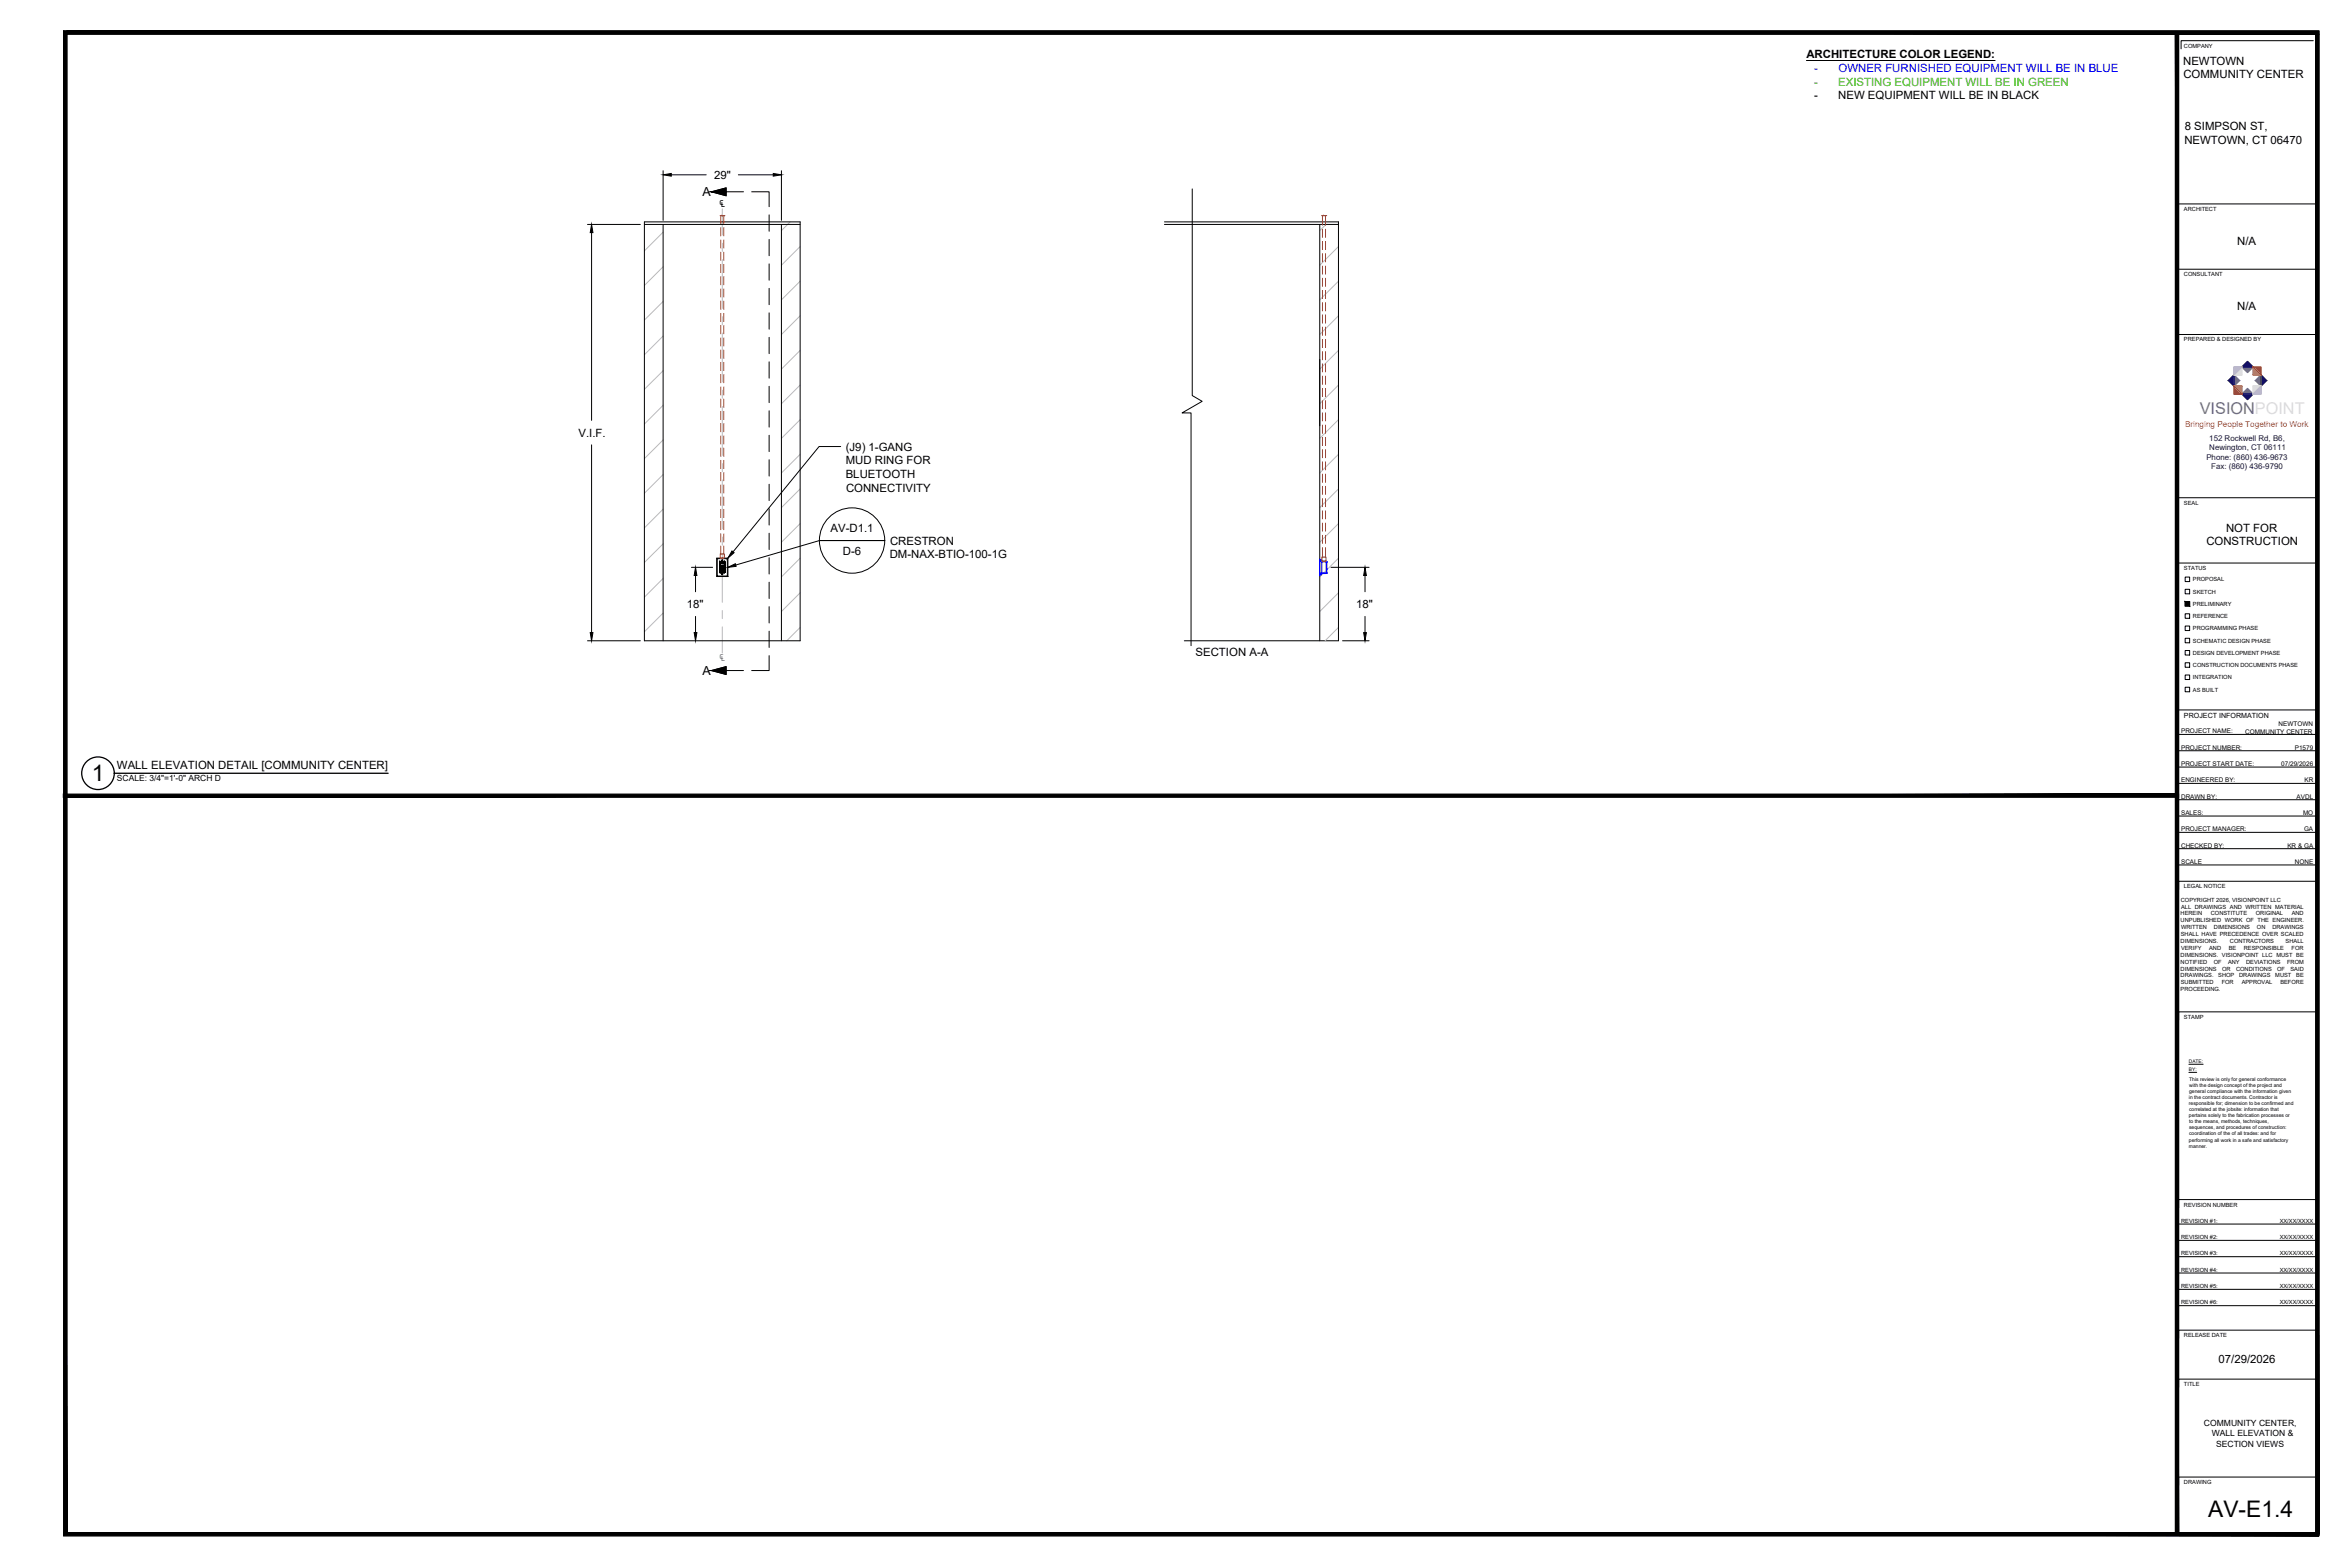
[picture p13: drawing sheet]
<svg xmlns="http://www.w3.org/2000/svg" width="914mm" height="610mm" viewBox="0 0 914 610" stroke-linecap="round" stroke-linejoin="round" font-family="sans-serif">
<defs><g id="words">
<g font-size="8.9">
<text x="35.7" y="304">1</text>
<text x="859.2" y="590.3">AV-E1.4</text>
</g>
<text font-size="6.3" fill="#6e6994" x="856" y="161.2">VISIONPOINT</text>
<text font-size="4.9" x="279.8" y="80.6">℄</text>
<text font-size="4.9" fill="#4a9595" x="279.8" y="257.3">℄</text>
<g font-size="4.8">
<text x="273.4" y="76.4">A</text>
<text x="273.4" y="262.7">A</text>
</g>
<g font-size="4.4">
<text x="702.9" y="22.6">ARCHITECTURE COLOR LEGEND:</text>
<text x="849.5" y="25.3">NEWTOWN</text>
<text x="849.6" y="30.5">COMMUNITY CENTER</text>
<text x="705.9" y="38.7">-</text>
<text x="715.3" y="38.7">NEW EQUIPMENT WILL BE IN BLACK</text>
<text x="850.1" y="50.8">8 SIMPSON ST,</text>
<text x="849.9" y="55.9">NEWTOWN, CT 06470</text>
<text x="277.8" y="69.6">29&quot;</text>
<text x="870.5" y="95.2">N/A</text>
<text x="870.5" y="120.6">N/A</text>
<text x="225.1" y="169.9">V.I.F.</text>
<text x="329.1" y="175.3">(J9) 1-GANG</text>
<text x="329.1" y="180.7">MUD RING FOR</text>
<text x="329.1" y="186">BLUETOOTH</text>
<text x="329.2" y="191.4">CONNECTIVITY</text>
<text x="323.2" y="207.1">AV-D1.1</text>
<text x="866.2" y="206.8">NOT FOR</text>
<text x="328" y="215.8">D-6</text>
<text x="346.3" y="211.9">CRESTRON</text>
<text x="858.5" y="212.2">CONSTRUCTION</text>
<text x="346.2" y="217.3">DM-NAX-BTIO-100-1G</text>
<text x="267.2" y="236.6">18&quot;</text>
<text x="527.7" y="236.6">18&quot;</text>
<text x="465.2" y="255.2">SECTION A-A</text>
<text x="45.5" y="299.1">WALL ELEVATION DETAIL [COMMUNITY CENTER]</text>
<text x="863.3" y="530.2">07/29/2026</text>
</g>
<g font-size="4.4" fill="#00f">
<text x="705.9" y="27.9">-</text>
<text x="715.4" y="27.9">OWNER FURNISHED EQUIPMENT WILL BE IN BLUE</text>
</g>
<g font-size="4.4" fill="#2eb800">
<text x="705.9" y="33.3">-</text>
<text x="715.2" y="33.3">EXISTING EQUIPMENT WILL BE IN GREEN</text>
</g>
<g font-size="3.3">
<text x="45.5" y="304">SCALE: 3/4&quot;=1'-0&quot; ARCH D</text>
<text x="857.6" y="554.8">COMMUNITY CENTER,</text>
<text x="860.6" y="558.8">WALL ELEVATION &amp;</text>
<text x="862.3" y="562.8">SECTION VIEWS</text>
</g>
<text font-size="3.2" fill="#f15c22" x="850.2" y="166.3">Bringing People Together to Work</text>
<g font-size="3.1" fill="#10054c">
<text x="859.6" y="171.4">152 Rockwell Rd, B6,</text>
<text x="858.5" y="178.8">Phone: (860) 436-9673</text>
<text x="859.7" y="175.1">Newington, CT 06111</text>
<text x="860.4" y="182.5">Fax: (860) 436-9790</text>
</g>
<text font-size="2.8" x="849.8" y="279.3">PROJECT INFORMATION</text>
<g font-size="2.5">
<text x="848.7" y="285.3">PROJECT NAME:</text>
<text x="873.6" y="285.4">COMMUNITY CENTER</text>
<text x="886.6" y="282.4">NEWTOWN</text>
<text x="848.7" y="291.7">PROJECT NUMBER:</text>
<text x="892.9" y="291.7">P1579</text>
<text x="848.7" y="298">PROJECT START DATE:</text>
<text x="887.7" y="298">07/29/2026</text>
<text x="848.7" y="304.4">ENGINEERED BY:</text>
<text x="896.7" y="304.4">KR</text>
<text x="848.7" y="310.7">DRAWN BY:</text>
<text x="893.6" y="310.7">AVDL</text>
<text x="848.7" y="317.1">SALES:</text>
<text x="896.1" y="317.1">MO</text>
<text x="848.7" y="323.4">PROJECT MANAGER:</text>
<text x="896.5" y="323.4">GA</text>
<text x="848.7" y="329.8">CHECKED BY:</text>
<text x="890" y="329.8">KR &amp; GA</text>
<text x="848.7" y="336.1">SCALE</text>
<text x="892.9" y="336.1">NONE</text>
</g>
<g font-size="2.2">
<text x="849.8" y="18.5">COMPANY</text>
<text x="849.8" y="82">ARCHITECT</text>
<text x="849.8" y="107.4">CONSULTANT</text>
<text x="849.8" y="132.8">PREPARED &amp; DESIGNED BY</text>
<text x="849.8" y="196.3">SEAL</text>
<text x="849.8" y="221.7">STATUS</text>
<text x="853.3" y="226.2">PROPOSAL</text>
<text x="853.3" y="230.9">SKETCH</text>
<text x="853.3" y="235.7">PRELIMINARY</text>
<text x="853.3" y="245.2">PROGRAMMING PHASE</text>
<text x="853.3" y="240.5">REFERENCE</text>
<text x="853.3" y="250">SCHEMATIC DESIGN PHASE</text>
<text x="853.3" y="254.7">DESIGN DEVELOPMENT PHASE</text>
<text x="853.3" y="259.5">CONSTRUCTION DOCUMENTS PHASE</text>
<text x="853.3" y="269">AS BUILT</text>
<text x="853.3" y="264.3">INTEGRATION</text>
<text x="849.8" y="345.6">LEGAL NOTICE</text>
<text x="848.6" y="350.8">COPYRIGHT 2026, VISIONPOINT LLC</text>
<text x="848.7" y="353.5">ALL DRAWINGS AND WRITTEN MATERIAL</text>
<text x="848.5" y="356.2">HEREIN</text>
<text x="848.5" y="358.8">UNPUBLISHED WORK OF THE ENGINEER.</text>
<text x="860.2" y="356.2">CONSTITUTE</text>
<text x="877.8" y="356.2">ORIGINAL</text>
<text x="891.7" y="356.2">AND</text>
<text x="848.6" y="364.2">SHALL HAVE PRECEDENCE OVER SCALED</text>
<text x="848.7" y="361.5">WRITTEN</text>
<text x="861.4" y="361.5">DIMENSIONS</text>
<text x="878.2" y="361.5">ON</text>
<text x="884.2" y="361.5">DRAWINGS</text>
<text x="848.5" y="366.9">DIMENSIONS.</text>
<text x="848.7" y="369.5">VERIFY</text>
<text x="859.6" y="369.5">AND</text>
<text x="867.2" y="369.5">BE</text>
<text x="867.7" y="366.9">CONTRACTORS</text>
<text x="873.1" y="369.5">RESPONSIBLE</text>
<text x="889.4" y="366.9">SHALL</text>
<text x="891.6" y="369.5">FOR</text>
<text x="848.5" y="372.2">DIMENSIONS. VISIONPOINT LLC MUST BE</text>
<text x="848.5" y="374.9">NOTIFIED</text>
<text x="848.5" y="377.5">DIMENSIONS</text>
<text x="861.4" y="374.9">OF</text>
<text x="864.6" y="377.5">OR</text>
<text x="866.9" y="374.9">ANY</text>
<text x="870.1" y="377.5">CONDITIONS</text>
<text x="874" y="374.9">DEVIATIONS</text>
<text x="886.1" y="377.5">OF</text>
<text x="889.9" y="374.9">FROM</text>
<text x="891.2" y="377.5">SAID</text>
<text x="848.5" y="380.2">DRAWINGS.</text>
<text x="848.6" y="382.9">SUBMITTED</text>
<text x="863.2" y="380.2">SHOP</text>
<text x="864.5" y="382.9">FOR</text>
<text x="871.3" y="380.2">DRAWINGS</text>
<text x="872.3" y="382.9">APPROVAL</text>
<text x="885.3" y="380.2">MUST</text>
<text x="887.3" y="382.9">BEFORE</text>
<text x="893.5" y="380.2">BE</text>
<text x="848.5" y="385.6">PROCEEDING.</text>
<text x="849.8" y="396.3">STAMP</text>
<text x="849.8" y="469.4">REVISION NUMBER</text>
<text x="848.7" y="475.6">REVISION #1:</text>
<text x="887.1" y="475.6">XX/XX/XXXX</text>
<text x="848.7" y="482">REVISION #2:</text>
<text x="887.1" y="482">XX/XX/XXXX</text>
<text x="848.7" y="488.3">REVISION #3:</text>
<text x="887.1" y="488.3">XX/XX/XXXX</text>
<text x="848.7" y="494.7">REVISION #4:</text>
<text x="887.1" y="494.7">XX/XX/XXXX</text>
<text x="848.7" y="501">REVISION #5:</text>
<text x="887.1" y="501">XX/XX/XXXX</text>
<text x="848.7" y="507.4">REVISION #6:</text>
<text x="887.1" y="507.4">XX/XX/XXXX</text>
<text x="849.8" y="520.2">RELEASE DATE</text>
<text x="849.8" y="539.2">TITLE</text>
<text x="849.8" y="577.3">DRAWING</text>
</g>
<g font-size="2">
<text x="851.8" y="425.2">general compliance with the information given</text>
<text x="851.8" y="420.5">This review is only for general conformance</text>
<text x="851.9" y="422.8">with the design concept of the project and</text>
<text x="851.7" y="427.6">in the contract documents. Contractor is</text>
<text x="851.7" y="429.9">responsible for; dimension to be confirmed and</text>
<text x="851.7" y="434.7">pertains solely to the fabrication processes or</text>
<text x="851.8" y="432.3">correlated at the jobsite: information that</text>
<text x="851.8" y="437">to the means, methods, techniques,</text>
<text x="851.8" y="441.7">coordination of the of all trades: and for</text>
<text x="851.8" y="439.4">sequences, and procedures of construction:</text>
<text x="851.7" y="444.1">performing all work in a safe and satisfactory</text>
<text x="851.7" y="446.4">manner.</text>
</g>
<g font-size="1.9">
<text x="851.7" y="413.6">DATE:</text>
<text x="851.7" y="416.8">BY:</text>
</g>
</g></defs>
<!-- layer: 0 -->
<g fill="none" stroke="#bababa" stroke-width=".39">
<path d="M258 90.3l-7.3 7.3M307.5 86.3l-3.4 3.4M311.3 95.9l-7.2 7.3M515.9 87.3l-2.4 2.4M520.8 95.9l-7.3 7.3M258 117.3l-7.3 7.2M258 103.8l-7.3 7.3M311.3 109.4l-7.2 7.2M520.8 109.4l-7.3 7.2M258 130.7l-7.3 7.3M311.3 122.9l-7.2 7.2M311.3 136.3l-7.2 7.3"/>
<path d="M520.8 122.9l-7.3 7.2M520.8 136.3l-7.3 7.3M258 157.7l-7.3 7.3M258 144.2l-7.3 7.3M311.3 149.8l-7.2 7.3M520.8 149.8l-7.3 7.3M258 171.2l-7.3 7.2M311.3 163.3l-7.2 7.2M311.3 176.7l-7.2 7.3M520.8 163.3l-7.3 7.2M520.8 176.7l-7.3 7.3M258 198.1l-7.3 7.3"/>
<path d="M258 184.6l-7.3 7.3M311.3 190.2l-7.2 7.3M520.8 190.2l-7.3 7.3M258 211.6l-7.3 7.2M311.3 203.7l-7.2 7.2M311.3 217.1l-7.2 7.3M520.8 203.7l-7.3 7.2M520.8 217.1l-7.3 7.3M258 238.5l-7.3 7.3M258 225l-7.3 7.3M311.3 230.6l-7.2 7.3M520.8 230.6l-7.3 7.3"/>
<path d="M311.3 244.1l-5.2 5.2M520.8 244.1l-5.2 5.2"/>
</g>
<g fill="none" stroke="#000" stroke-width=".39">
<path d="M24.8 12h1.2v584.8h-1.2zM26 12h876.3v1.3h-876.3zM846.5 13h1.2v583.2h-1.2zM900.1 15.8h-51.4v3.2M901.1 13.3h1.2v583.5h-1.2zM258 66.4v19.3M261.2 68h13.6M276.8 74.6l5.7-1.5v3.1zM282.5 74.6h6.8M287.3 68h13.6M292.5 74.6h6.8v5.8M304.1 66.4v19.3"/>
<path d="M463.9 73.5v80.4l3.9 2.2-7.8 4.5h3.4v90.6M901.1 79.3h-54.2v3.2M228.6 87.3h20.6M230.2 90.5v73M250.7 86.3h60.6v163h-60.6zM250.7 87.3h60.6M258 87.3v162M299.3 83.6v6.4M299.3 93.1v6.4M304.1 87.3v162M453.1 87.3h67.7M453.1 86.3h67.7v163h-60"/>
<path d="M513.5 87.3v162M299.3 102.7v6.3M299.3 112.2v6.3M901.1 104.7h-54.1v3.2M299.3 121.7v6.4M299.3 131.2v6.4M901.1 130.1h-54.1v3.2M299.3 140.8v6.3M299.3 150.3v6.3M299.3 159.8v6.4M230.2 173.1v73M299.3 169.3v6.4"/>
<path d="M299.3 178.9v6.3M327.1 173.7h-8.4l-33.5 41M299.3 188.4v6.3M299.3 197.9v6.4M901.1 193.6h-53.8v3.2M280 218.7h.1M280 218.7v4M280.1 218.6h.1M280.1 218.7h1.9h-1.9M280.1 218.7h-.1M280.1 218.6l-.1 .1M280.1 218.7h1.9"/>
<path d="M280.3 219.2l.1 .7h1.3v-.7M280.3 219.2h.1M280.4 219.1h1.3M280.6 218.9h.1M280.6 218.9h.2M280.7 218.9h.1M280.8 218.9h.1M280.8 218.9h-.1M280.8 218.9h.2M280.9 218.9h.1M280.9 218.9h.6M281 218.9h.1"/>
<path d="M281 218.9h.2M281.1 218.9h.1M281.2 218.9h.1M281.3 218.9h.1M281.4 218.9h-.2M281.4 218.9h.1M281.5 218.9h.1M281.7 219.1h.1M282 218.6v.1M282 218.6h.1M282 218.7h-1.9h1.9M282 218.7h.1"/>
<path d="M282 218.6l.1 .1M282 218.7v4.1M282.1 218.7h.1M282.1 218.7v4M299.3 207.4v6.4M299.3 217v6.3M344.3 210.3h-25.4l-32.6 9.5M901.1 219h-53.9v3.2M269 220.7h8.3M270.6 223.9v6.3M270.6 239.8v6.3M280 222.7h.1"/>
<path d="M280 221.7v1M280 222.5h.1M280 222.6h.1M280 221.7h.1M280 221.5v.1M280 222.7l.1 .1M280 222.5h2.1M280 221.7h2.1M280 221.6h2.1M280 221.5h2.1M280 221.6h1.9M280 221.6h.1"/>
<path d="M280 221.7v.9M280 221.4l.1 .1M280 222.4l.1 .1M280.1 222.5h.1M280 221.4h.1M280.1 222.4h.1M280.1 221.8h.1M280.1 221.4v-2.7v2.7M280.1 222.6h1.9M280.1 221.5h.1M280.1 221.4v.1M280.1 222.7h.1"/>
<path d="M280.1 222.4h1.9M280.1 221.7h1.9M280.1 222.8h.1M280.1 221.7h.1M280.1 221.7v.1M280.1 221.7l-.1 .1M280.1 222.6h.1M280.1 222.5l-.1 .1M280.1 222.8h1.9M280.1 222.4v.2M280.2 221.7h.1M280.2 221.6h.1"/>
<path d="M280.2 221.6l-.1 .1M280.3 222.5h.1M280.3 222.8h.1M280.3 222.7h.1M280.3 222.6v.1M280.3 222.5v.3M280.3 222.8h.2M280.3 222.5v.1M280.4 222.5h.1M280.4 222.8h.1M280.5 220.1l-.1 .2 .4-.2 .1 .3-.4 .1 .1-.5 .3 .3-.4 .2 .4-.2zM280.5 220.8l-.1 .2 .2-.3 .3 .3-.4 .2 .2-.4 .1 .3h-.4l.4 .1 .1-.3z"/>
<path d="M280.5 222.8h.1M281.3 220.1l-.1 .2 .4-.2v.4h-.3l.4-.2zM281.5 222.8h.1M281.7 222.8h.1M281.7 222.5h-1.3h1.3M281.7 222.5h.1M281.7 222.7h.1M281.7 222.5v.1M281.7 222.6h.1M281.7 222.5v.2M281.8 222.8h.1M281.8 222.5h.1"/>
<path d="M281.8 222.5h-.1M281.8 222.5v.3M281.8 222.6h.1M281.9 221.7h.1M281.9 221.6v.1M281.9 221.6h.1M281.9 222.5h.1M282 221.5h-1.9h1.9M282 222.5h.1M282 222.5h-.1M282 222.8h.1M282 221.7v.1"/>
<path d="M282 222.6h.1M282 222.5l.1 .1M282 221.5h.1M282 222.7h.1M282 221.4v.1M282 222.4h.1M282 221.8h.1M282 221.4v-2.7v2.7M282 221.4h.1M282 221.6h.1M282 221.7h.1M282 221.6v1"/>
<path d="M282 222.4v.1M282 221.5v.1M282.1 222.6h.1M282.1 222.5h.1M282.1 221.6h.1M282.1 221.7h.1M282.1 221.7v1M282.1 221.7h-.1M282.1 222.7h.1M282.1 222.7l-.1 .1M282.1 221.5h.1M282.1 221.5v.1"/>
<path d="M282.1 222.6l-.4 .1M299.3 226.5v6.3M299.3 236v6.4M517.9 220.7h14.8M531.1 223.9v6.3M531.1 239.8v6.3M850.3 238.8h1.7v1.7h-1.7zM850.3 224.5h1.7v1.8h-1.7zM850.3 229.3h1.7v1.7h-1.7zM850.3 234h1.7v1.8h-1.7zM228.6 249.3h20.6M299.3 255.1v5.8h-6.8"/>
<path d="M299.3 245.5v6.4M522.4 249.3h10.3M850.3 243.5h1.7v1.8h-1.7zM850.3 248.3h1.7v1.8h-1.7zM850.3 253.1h1.7v1.7h-1.7zM850.3 257.8h1.7v1.8h-1.7zM276.8 260.9l5.7-1.6v3.1zM282.5 260.9h6.8M850.3 267.4h1.7v1.7h-1.7zM850.3 262.6h1.7v1.8h-1.7zM901.1 276.2h-53.8v3.2M847.7 298.4h53.4"/>
<path d="M847.7 292.1h53.4M847.7 285.7h53.4M847.7 304.8h53.4M847.7 311.1h53.4M847.7 317.5h53.4M847.7 323.8h53.4M847.7 330.2h53.4M847.7 336.5h53.4M901.1 342.8h-53.4v3.2M901.1 393.6h-53.4v3.2M851.7 414h5.6M851.7 417.2h3.1"/>
<path d="M847.7 476.2h53.4M901.1 466.7h-53.4v3.1M847.7 495.2h53.4M847.7 488.9h53.4M847.7 482.5h53.4M847.7 501.6h53.4M847.7 507.9h53.4M901.1 517.5h-53.4v3.1M901.1 536.5h-53.4v3.2M901.1 574.6h-53.4v3.2M24.8 596.2h877.5v1.3h-877.5z"/>
<circle cx="281.4" cy="221" r=".26"/>
<circle cx="281.4" cy="221" r=".24"/>
<circle cx="281.4" cy="220.3" r=".24"/>
</g>
<g fill="#000" stroke="#000" stroke-width=".39">
<path d="M258 68l3.2-.5v1zM300.9 67.5l3.2 .5-3.2 .5zM230.2 87.3l.5 3.2h-1zM284.8 214.3l.8 .7-2.4 2.1zM270.6 220.7l.6 3.2h-1.1zM283.2 220.7l2.9-1.4 .3 1zM531.1 220.7l.6 3.2h-1.1zM229.7 246.1h1l-.5 3.2zM270.1 246.1h1.1l-.6 3.2zM530.6 246.1h1.1l-.6 3.2z"/>
<path d="M24.8 12l1.2 584.8v-584.8zM24.8 12l1.2 584.8h-1.2z"/>
<path d="M846.5 13l1.2 583.2v-583.2zM846.5 13l1.2 583.2h-1.2z"/>
<path d="M26 12l876.3 1.3v-1.3zM26 12l876.3 1.3h-876.3z"/>
<path d="M901.1 13.3l1.2 583.5v-583.5zM901.1 13.3l1.2 583.5h-1.2z"/>
<path d="M276.8 74.6l5.7-1.5v1.5zM276.8 74.6l5.7 1.6v-1.6z"/>
<path d="M850.3 234l1.7 1.8v-1.8zM850.3 234l1.7 1.8h-1.7z"/>
<path d="M276.8 260.9l5.7-1.6v1.6zM276.8 260.9l5.7 1.5v-1.5z"/>
<path d="M24.6 308.9v1.3l823.1-1.3zM24.6 310.2l823.1-1.3v1.3z"/>
<path d="M24.8 596.2l877.5 1.3v-1.3zM24.8 596.2l877.5 1.3h-877.5z"/>
</g>
<!-- layer: VP-ELEVATION - SYMBOL -->
<g fill="none" stroke="#bababa" stroke-width=".39">
<path d="M281.1 81.2v10.2M281.1 94.6v3.2M281.1 101v19M281.1 123.2v3.2M281.1 129.5v19.1M281.1 151.8v3.1M281.1 158.1v19.1M281.1 180.3v3.2M281.1 186.7v19M281.1 208.9v3.2M281.1 215.3v19M281.1 237.5v3.2"/>
<path d="M281.1 243.8v10.2"/>
</g>
<!-- layer: Layer 1 -->
<g fill="none" stroke="#000" stroke-width=".39">
<path d="M280.6 220.2l.1 .2zM281.3 220.2l.2 .1zM281.3 220.4h.1M281.3 220.3h.1M281.4 220.9l.1 .2zM281.4 221h.1M281.5 221.1h.1M281.5 220.9h.1"/>
<circle cx="280.6" cy="221" r=".1"/>
</g>
<!-- layer: AV-PLATE-DEC -->
<g fill="none" stroke="#000" stroke-width=".39">
<path d="M280.1 218.8l-.1 3.8M280.1 218.8v3.8M280.2 218.7l-.1 .1M280.2 218.6v.1M280.2 218.6h1.7M281.9 218.7l.1 .1M281.9 218.6v.1M282 218.8h.1M282 218.8v3.8zM280 222.6l.2 .1M280 222.6h.1M280.1 222.6l.1 .1"/>
<path d="M280.2 222.7h1.7M280.2 222.7h.1M281.9 222.7h.1"/>
</g>
<!-- layer: AV-PLAT -->
<g fill="none" stroke="#000" stroke-width=".39">
<path d="M278.9 217.1h4.3v7.2h-4.3zM278.9 217.1l.2 .2M279.1 217.3h3.9v6.8h-3.9zM281.1 218.1h.1M283.2 217.1l-.2 .2M279.1 224.1l-.2 .2M281.1 223.3h.1M283 224.1l.2 .2"/>
<circle cx="281" cy="218.1" r=".24"/>
<circle cx="281" cy="218.1" r=".12"/>
<circle cx="281" cy="223.3" r=".24"/>
<circle cx="281" cy="223.3" r=".12"/>
</g>
<!-- layer: VP-ELECTRICAL-PLAN -->
<g fill="none" stroke="#000" stroke-width=".39">
<path d="M318.9 210.3h25.4"/>
<circle cx="331.5" cy="210.3" r="12.7"/>
</g>
<!-- layer: 0 -->
<g fill="none" stroke="#00f" stroke-width=".39">
<path d="M513.5 217.6h.1M513.5 217.7l.6 .1v.3h-.6M513.5 218.1v-.5v.7M514.1 218.1l.1 .2M514.1 217.8l.1 .5M514.2 218.1h-.1M514.2 218.6l.1-.3-.1 4.8M514.2 218.3h.1M514.2 218.4l-.7-.3v.3M514.3 218.3h1.7v.3l-2.5-.2v4.6M516 218.3l.3 .1M513.5 223.4h.6v.3h-.6"/>
<path d="M513.5 223.1v.8M513.5 223.3v.6M514.1 223.3h.1M514.2 223h-.7v.3l.7-.2M514.2 223.3h-.1M514.2 222.8l-.1 .5 .1-.2M514.2 223.2h.1M514.3 223.1h1.7v-.3h-1.7l-.2 .8M516.2 223h.1M516.3 222.8v-4.2h-.3v4.2l.3 .2M516.3 222.8l-.3 .3"/>
</g>
<g fill="none" stroke="#dd3700" stroke-width=".39">
<path d="M280.1 83.9h2M280.5 83.9v3.1M280.5 88.6v3.2M280.5 93.3v3.2M280.5 98.1v3.2M281.6 83.9v3.1M281.6 88.6v3.2M281.6 93.3v3.2M281.6 98.1v3.2M514.2 83.9h2.1M514.6 83.9v3.7M514.6 89.2v3.2"/>
<path d="M514.6 93.9v3.2M514.6 98.7v3.2M515.8 83.9v3.7M515.8 89.2v3.2M515.8 93.9v3.2M515.8 98.7v3.2M280.5 102.9v3.1M280.5 107.6v3.2M280.5 112.4v3.2M280.5 117.2v3.1M281.6 102.9v3.1M281.6 107.6v3.2"/>
<path d="M281.6 112.4v3.2M281.6 117.2v3.1M514.6 103.5v3.1M514.6 108.2v3.2M514.6 113v3.2M514.6 117.8v3.1M515.8 103.5v3.1M515.8 108.2v3.2M515.8 113v3.2M515.8 117.8v3.1M280.5 121.9v3.2M280.5 126.7v3.2"/>
<path d="M280.5 131.4v3.2M280.5 136.2v3.2M281.6 121.9v3.2M281.6 126.7v3.2M281.6 131.4v3.2M281.6 136.2v3.2M514.6 122.5v3.2M514.6 127.3v3.2M514.6 132v3.2M514.6 136.8v3.2M515.8 122.5v3.2M515.8 127.3v3.2"/>
<path d="M515.8 132v3.2M515.8 136.8v3.2M280.5 141v3.1M280.5 145.7v3.2M280.5 150.5v3.2M280.5 155.3v3.1M281.6 141v3.1M281.6 145.7v3.2M281.6 150.5v3.2M281.6 155.3v3.1M514.6 141.6v3.1M514.6 146.3v3.2"/>
<path d="M514.6 151.1v3.2M514.6 155.9v3.1M515.8 141.6v3.1M515.8 146.3v3.2M515.8 151.1v3.2M515.8 155.9v3.1M280.5 160v3.2M280.5 164.8v3.2M280.5 169.6v3.1M280.5 174.3v3.2M280.5 179.1v3.2M281.6 160v3.2"/>
<path d="M281.6 164.8v3.2M281.6 169.6v3.1M281.6 174.3v3.2M281.6 179.1v3.2M514.6 160.6v3.2M514.6 165.4v3.2M514.6 170.1v3.2M514.6 174.9v3.2M514.6 179.7v3.1M515.8 160.6v3.2M515.8 165.4v3.2M515.8 170.1v3.2"/>
<path d="M515.8 174.9v3.2M515.8 179.7v3.1M280.5 183.9v3.1M280.5 188.6v3.2M280.5 193.4v3.2M280.5 198.1v3.2M281.6 183.9v3.1M281.6 188.6v3.2M281.6 193.4v3.2M281.6 198.1v3.2M514.6 184.4v3.2M514.6 189.2v3.2"/>
<path d="M514.6 194v3.1M514.6 198.7v3.2M515.8 184.4v3.2M515.8 189.2v3.2M515.8 194v3.1M515.8 198.7v3.2M280.2 215.5h1.6v1.6h-1.6zM280.5 202.9v3.2M280.5 207.7v3.1M280.5 212.4v3.1M281.6 202.9v3.2M281.6 207.7v3.1"/>
<path d="M281.6 212.4v3.1M514.4 216.7h1.6v1.6h-1.6zM514.6 203.5v3.2M514.6 208.2v3.2M514.6 213v3.7M515.8 203.5v3.2M515.8 208.2v3.2M515.8 213v3.7"/>
</g>
<g fill="#6e6994" stroke="#6e6994" stroke-width=".39">
<path d="M872.3 142.8h4.4l-2.2 2.1z"/>
<path d="M869.3 145.8l2.1 2.2h-2.1z"/>
<path d="M879.8 145.8v2.2h-2.2z"/>
<path d="M869.3 148h2.1l-2.1 2.2z"/>
<path d="M877.6 148h2.2v2.2z"/>
<path d="M872.3 153.3l2.2-2.2 2.2 2.2z"/>
</g>
<path d="M869.3 145.8l2.1 2.2-2.1 2.2zM872.3 142.8h4.4l-2.2 2.1zM872.3 153.3l2.2-2.2 2.2 2.2zM879.8 145.8v4.4l-2.2-2.2z" fill="none" stroke="#6e6994" stroke-width=".39"/>
<g fill="#10054c" stroke="#10054c" stroke-width=".39">
<path d="M872.3 142.8l2.2-2.2 2.2 2.2z"/>
<path d="M869.3 145.8v2.2h-2.2z"/>
<path d="M879.8 145.8l2.2 2.2h-2.2z"/>
<path d="M867.1 148h2.2v2.2z"/>
<path d="M879.8 148h2.2l-2.2 2.2z"/>
<path d="M872.3 153.3h4.4l-2.2 2.2z"/>
</g>
<path d="M869.3 145.8v4.4l-2.2-2.2zM872.3 142.8l2.2-2.2 2.2 2.2zM872.3 153.3h4.4l-2.2 2.2zM879.8 145.8l2.2 2.2-2.2 2.2z" fill="none" stroke="#10054c" stroke-width=".39"/>
<g fill="#e2d1e6" stroke="#e2d1e6" stroke-width=".39">
<path d="M869.3 145.8l3-3v3zM869.3 145.8l3 .1z"/>
<path d="M876.7 150.2h3.1zM876.7 150.2v3.1l3.1-3.1z"/>
</g>
<path d="M869.3 145.8l3-3v3.1zM876.7 150.2h3.1l-3.1 3.1z" fill="none" stroke="#e2d1e6" stroke-width=".39"/>
<g fill="#f15c22" stroke="#f15c22" stroke-width=".39">
<path d="M876.7 142.8h3.1v3z"/>
<path d="M869.3 150.2l3 3.1h-3zM869.3 153.3h3z"/>
</g>
<g fill="#bf97c6" stroke="#bf97c6" stroke-width=".39">
<path d="M869.3 142.8h3l-3 3z"/>
<path d="M876.7 153.3l3.1-3.1v3.1zM876.7 153.3h3.1z"/>
</g>
<path d="M869.3 142.8h3l-3 3zM876.7 153.3l3.1-3.1v3.1z" fill="none" stroke="#bf97c6" stroke-width=".39"/>
<g fill="#f58026" stroke="#f58026" stroke-width=".39">
<path d="M876.7 142.8l3.1 3h-3.1zM876.7 145.8h3.1z"/>
<path d="M869.3 150.2h3zM869.3 150.2l3 3.1v-3.1z"/>
</g>
<path d="M869.3 150.2h3v3.1zM876.7 142.8l3.1 3-3.1 .1z" fill="none" stroke="#f58026" stroke-width=".39"/>
<path d="M869.3 150.2l3 3.1h-3zM876.7 142.8h3.1v3z" fill="none" stroke="#f15c22" stroke-width=".39"/>
<!-- layer: VP-(TitleBlock) Annotation -->
<g fill="none" stroke="#000" stroke-width=".51">
<path d="M44.5 300.8h106.5"/>
<circle cx="38.1" cy="300.8" r="6.3"/>
</g>
<!-- layer: EXISTING EQUIPMENT -->
<path d="M702.9 23.5h73.4" fill="none" stroke="#000" stroke-width=".39"/>
<use href="#words"/>
</svg>
